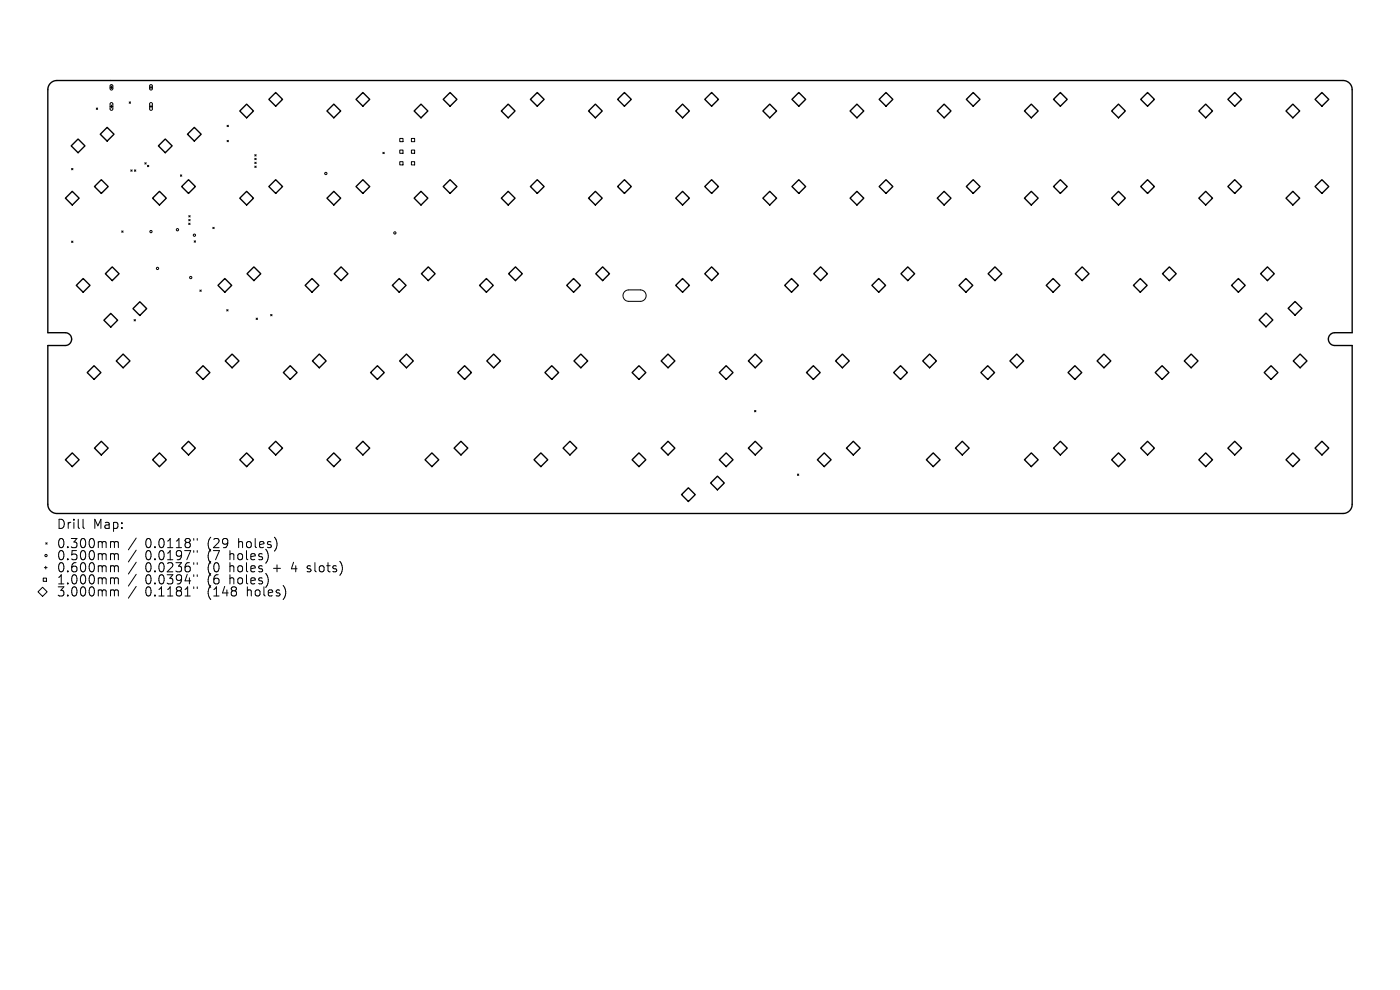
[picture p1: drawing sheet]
<svg xmlns="http://www.w3.org/2000/svg" width="297mm" height="210mm" viewBox="0 0 297 210" stroke-linecap="round" stroke-linejoin="round" font-family="sans-serif">
<defs><g id="words">
<g font-size="2.7">
<text x="11.9" y="112.5">Drill</text>
<text x="19.7" y="112.5">Map:</text>
<text x="11.9" y="116.5">0.300mm</text>
<text x="11.9" y="119.1">0.500mm</text>
<text x="30.8" y="116.5">0.0118&quot;</text>
<text x="30.8" y="119.1">0.0197&quot;</text>
<text x="44.1" y="116.5">(29</text>
<text x="44.1" y="119.1">(7</text>
<text x="49" y="119.1">holes)</text>
<text x="50.8" y="116.5">holes)</text>
<text x="11.9" y="121.7">0.600mm</text>
<text x="11.9" y="124.2">1.000mm</text>
<text x="30.8" y="121.7">0.0236&quot;</text>
<text x="30.8" y="124.2">0.0394&quot;</text>
<text x="44.1" y="121.7">(0</text>
<text x="44.1" y="124.2">(6</text>
<text x="49" y="121.7">holes</text>
<text x="49" y="124.2">holes)</text>
<text x="58.4" y="121.7">+</text>
<text x="62.5" y="121.7">4</text>
<text x="66" y="121.7">slots)</text>
<text x="11.9" y="126.8">3.000mm</text>
<text x="30.8" y="126.8">0.1181&quot;</text>
<text x="44.1" y="126.8">(148</text>
<text x="52.7" y="126.8">holes)</text>
</g>
</g></defs>
<g fill="none" stroke="#000" stroke-width=".21">
<path d="M23.4 18.5h.5M23.4 18h.3l.2 .2v.7l-.2 .2-.3-.2zM23.6 18.2v.6M31.7 18.5h.6M31.8 18h.3l.2 .2v.7l-.2 .2-.3-.2zM32 18.2v.6M15.2 35.7l.3 .3M15.5 35.7l-.3 .3M20.4 22.9l.3 .3M20.7 22.9l-.3 .3M23.4 22.6h.5M23.4 21.8h.3l.2 .2v1.2l-.2 .2-.3-.2z"/>
<path d="M23.6 22.3v.6M27.4 21.6l.3 .3M27.7 21.6l-.3 .3M27.7 36l.3 .3M28 36l-.3 .3M28.5 36l.3 .3M28.8 36l-.3 .3M30.7 34.5l.3 .3M31 34.5l-.3 .3M31.3 35.1l.3 .3M31.6 35.1l-.3 .3M31.7 22.6h.6"/>
<path d="M31.8 21.8h.3l.2 .2v1.2l-.2 .2-.4-.2zM32 22.3v.6M38.3 37.1l.3 .3M38.6 37.1l-.3 .3M48.2 26.6l.3 .3M48.2 29.8l.3 .3M48.5 26.6l-.3 .3M48.5 29.8l-.3 .3M54.1 32.8l.2 .3M54.1 33.6l.2 .3M54.1 34.4l.2 .3M54.1 35.2l.2 .3"/>
<path d="M54.3 32.8l-.2 .3M54.3 33.6l-.2 .3M54.3 34.4l-.2 .3M54.3 35.2l-.2 .3M81.2 32.3l.3 .3M81.5 32.3l-.3 .3M84.8 29.4h.7v.7h-.7zM84.8 31.8h.7v.7h-.7zM84.8 34.3h.7v.7h-.7zM87.3 29.4h.7v.7h-.7zM87.3 31.8h.7v.7h-.7zM87.3 34.3h.7v.7h-.7z"/>
<path d="M15.2 51.1l.3 .3M15.5 51.1l-.3 .3M25.8 49l.3 .3M26.1 49l-.3 .3M40 47.3l.3 .3M40 46.6l.3 .2M40.1 45.7l.2 .3M40.3 47.3l-.3 .3M40.3 46.6l-.3 .2M40.3 45.7l-.2 .3M41.2 51.1l.3 .3M41.5 51.1l-.3 .3"/>
<path d="M45.1 48.2l.3 .3M45.4 48.2l-.3 .3M28.4 67.8l.3 .3M28.7 67.8l-.3 .3M42.4 61.5l.3 .3M42.7 61.5l-.3 .3M48.1 65.7l.3 .3M48.4 65.7l-.3 .3M54.3 67.5l.3 .3M54.6 67.5l-.3 .3M57.4 66.7l.3 .3M57.7 66.7l-.3 .3"/>
<path d="M132.5 61.9l.8-.4h2.6a1.21 1.21 0 0 1 1.2 1.2 1.21 1.21 0 0 1-1.2 1.2h-2.5a1.21 1.21 0 0 1-1.1-.7 1.21 1.21 0 0 1 .2-1.3zM160.1 87.1l.3 .3M160.4 87.1l-.3 .3M9.7 115.1l.3 .3M10 115.1l-.3 .3M17.6 110.2v1.6l.3 .3M23.7 114.9h.3l.3 .3M23.7 117.4h.3l.3 .3M24.3 115.2l.3-.3 .4 .1 .1 1.2M24.3 115.2v1M24.3 117.7v1M24.3 117.7l.3-.3 .4 .1 .1 1.2"/>
<path d="M28.9 114.1l-1.7 2.5M28.9 116.7l-1.7 2.5M28.9 119.3l-1.7 2.5M41.1 114.2v.4M41.1 116.8v.4M41.1 119.4v.3M41.8 114.2v.4M41.8 116.8v.4M41.8 119.4v.3M169.2 100.6l.3 .2M169.5 100.6l-.3 .2M8.1 125.5l.9-.9 1 .9-1 1z"/>
<path d="M9.2 122.6h.7v.7h-.7zM9.4 120.4h.6M9.7 120.1v.6M23.7 120h.3l.3 .3M23.7 122.6h.3l.3 .2M23.7 125.1h.3l.3 .3M24.3 120.3v1M24.3 122.8v1.1M24.3 125.4v1M24.3 120.3l.3-.3 .4 .1 .1 1.2M24.3 122.8l.3-.2 .4 .1 .1 1.2M24.3 125.4l.3-.3 .4 .1 .1 1.2"/>
<path d="M28.9 121.8l-1.7 2.5M28.9 124.4l-1.7 2.5M41.1 121.9v.4M41.1 124.5v.4M41.8 121.9v.4M41.8 124.5v.4M65.1 121.2l.2 .1M65.2 120.1v.5"/>
<circle cx="69.1" cy="36.8" r=".24"/>
<circle cx="32" cy="49.1" r=".24"/>
<circle cx="33.4" cy="56.9" r=".24"/>
<circle cx="37.6" cy="48.7" r=".24"/>
<circle cx="40.5" cy="58.9" r=".24"/>
<circle cx="41.2" cy="49.9" r=".24"/>
<circle cx="83.8" cy="49.4" r=".24"/>
<circle cx="9.8" cy="117.8" r=".24"/>
</g>
<g fill="none" stroke="#000" stroke-width=".29">
<path d="M10.7 17.6l.6-.3 .8-.2h272.8a1.94 1.94 0 0 1 2 1.9v51.6h-3.7a1.36 1.36 0 0 0-1.4 1.3 1.36 1.36 0 0 0 1.4 1.4h3.7v33.7a1.94 1.94 0 0 1-2 1.9h-272.8a1.94 1.94 0 0 1-2-1.9v-33.7h3.7a1.36 1.36 0 0 0 1.4-1.4 1.36 1.36 0 0 0-1.4-1.3h-3.7v-51.6l.2-.6zM15.1 30.9l1.5-1.4 1.4 1.4-1.4 1.5zM20 39.6l1.5-1.5 1.5 1.5-1.5 1.4zM21.3 28.5l1.4-1.5 1.5 1.5-1.5 1.4zM33.6 30.9l1.5-1.4 1.4 1.4-1.4 1.5zM39.8 28.5l1.4-1.5 1.5 1.5-1.5 1.4zM40 38.1l1.4 1.5-1.4 1.4-1.5-1.4zM50.9 23.5l1.4-1.4 1.5 1.4-1.5 1.5zM57 21.1l1.5-1.5 1.4 1.5-1.4 1.4zM57 39.6l1.5-1.5 1.4 1.5-1.4 1.4zM69.4 23.5l1.4-1.4 1.5 1.4-1.5 1.5zM75.5 21.1l1.5-1.5 1.4 1.5-1.4 1.4z"/>
<path d="M77 38.1l1.4 1.5-1.4 1.4-1.5-1.4zM87.9 23.5l1.4-1.4 1.5 1.4-1.5 1.5zM94 21.1l1.5-1.5 1.4 1.5-1.4 1.4zM94 39.6l1.5-1.5 1.4 1.5-1.4 1.4zM106.4 23.5l1.4-1.4 1.5 1.4-1.5 1.5zM112.5 21.1l1.5-1.5 1.4 1.5-1.4 1.4zM112.5 39.6l1.5-1.5 1.4 1.5-1.4 1.4zM124.8 23.5l1.5-1.4 1.5 1.4-1.5 1.5zM131 21.1l1.5-1.5 1.4 1.5-1.4 1.4zM131 39.6l1.5-1.5 1.4 1.5-1.4 1.4zM143.3 23.5l1.5-1.4 1.5 1.4-1.5 1.5zM149.5 21.1l1.5-1.5 1.4 1.5-1.4 1.4z"/>
<path d="M151 38.1l1.4 1.5-1.4 1.4-1.5-1.4zM161.8 23.5l1.5-1.4 1.5 1.4-1.5 1.5zM168 21.1l1.5-1.5 1.4 1.5-1.4 1.4zM169.5 38.1l1.4 1.5-1.4 1.4-1.5-1.4zM180.3 23.5l1.5-1.4 1.5 1.4-1.5 1.5zM186.5 21.1l1.5-1.5 1.4 1.5-1.4 1.4zM188 38.1l1.4 1.5-1.4 1.4-1.5-1.4zM198.8 23.5l1.5-1.4 1.4 1.4-1.4 1.5zM205 21.1l1.5-1.5 1.4 1.5-1.4 1.4zM206.5 38.1l1.4 1.5-1.4 1.4-1.5-1.4zM217.3 23.5l1.5-1.4 1.4 1.4-1.4 1.5zM223.5 21.1l1.5-1.5 1.4 1.5-1.4 1.4z"/>
<path d="M223.5 39.6l1.5-1.5 1.4 1.5-1.4 1.4zM235.8 23.5l1.5-1.4 1.4 1.4-1.4 1.5zM242 21.1l1.4-1.5 1.5 1.5-1.5 1.4zM243.4 38.1l1.5 1.5-1.5 1.4-1.4-1.4zM254.3 23.5l1.5-1.4 1.4 1.4-1.4 1.5zM260.5 21.1l1.4-1.5 1.5 1.5-1.5 1.4zM260.5 39.6l1.4-1.5 1.5 1.5-1.5 1.4zM272.8 23.5l1.5-1.4 1.4 1.4-1.4 1.5zM279 21.1l1.4-1.5 1.5 1.5-1.5 1.4zM279 39.6l1.4-1.5 1.5 1.5-1.5 1.4zM13.9 42l1.4-1.4 1.5 1.4-1.5 1.5zM22.4 58.1l1.4-1.5 1.5 1.5-1.5 1.4z"/>
<path d="M32.4 42l1.4-1.4 1.5 1.4-1.5 1.5zM50.9 42l1.4-1.4 1.5 1.4-1.5 1.5zM52.4 58.1l1.5-1.5 1.4 1.5-1.4 1.4zM69.4 42l1.4-1.4 1.5 1.4-1.5 1.5zM70.9 58.1l1.5-1.5 1.4 1.5-1.4 1.4zM87.9 42l1.4-1.4 1.5 1.4-1.5 1.5zM89.4 58.1l1.5-1.5 1.4 1.5-1.4 1.4zM106.4 42l1.4-1.4 1.5 1.4-1.5 1.5zM107.9 58.1l1.5-1.5 1.4 1.5-1.4 1.4zM124.8 42l1.5-1.4 1.5 1.4-1.5 1.5zM126.4 58.1l1.4-1.5 1.5 1.5-1.5 1.4zM143.3 42l1.5-1.4 1.5 1.4-1.5 1.5z"/>
<path d="M149.5 58.1l1.5-1.5 1.4 1.5-1.4 1.4zM161.8 42l1.5-1.4 1.5 1.4-1.5 1.5zM172.6 58.1l1.5-1.5 1.4 1.5-1.4 1.4zM180.3 42l1.5-1.4 1.5 1.4-1.5 1.5zM191.1 58.1l1.5-1.5 1.4 1.5-1.4 1.4zM198.8 42l1.5-1.4 1.4 1.4-1.4 1.5zM209.6 58.1l1.5-1.5 1.4 1.5-1.4 1.4zM217.3 42l1.5-1.4 1.4 1.4-1.4 1.5zM228.1 58.1l1.5-1.5 1.4 1.5-1.4 1.4zM235.8 42l1.5-1.4 1.4 1.4-1.4 1.5zM246.6 58.1l1.5-1.5 1.4 1.5-1.4 1.4zM254.3 42l1.5-1.4 1.4 1.4-1.4 1.5z"/>
<path d="M262.7 59.1l1.5 1.4-1.5 1.5-1.4-1.5zM267.4 58.1l1.5-1.5 1.4 1.5-1.4 1.4zM272.8 42l1.5-1.4 1.4 1.4-1.4 1.5zM16.2 60.5l1.4-1.4 1.5 1.4-1.5 1.5zM18.5 79l1.5-1.4 1.4 1.4-1.4 1.5zM22 67.9l1.5-1.4 1.5 1.4-1.5 1.5zM24.7 76.6l1.4-1.5 1.5 1.5-1.5 1.4zM28.2 65.5l1.5-1.5 1.4 1.5-1.4 1.4zM41.6 79l1.5-1.4 1.4 1.4-1.4 1.5zM46.2 60.5l1.5-1.4 1.5 1.4-1.5 1.5zM47.8 76.6l1.4-1.5 1.5 1.5-1.5 1.4zM60.1 79l1.5-1.4 1.4 1.4-1.4 1.5z"/>
<path d="M64.7 60.5l1.5-1.4 1.5 1.4-1.5 1.5zM66.3 76.6l1.4-1.5 1.5 1.5-1.5 1.4zM78.6 79l1.5-1.4 1.4 1.4-1.4 1.5zM83.2 60.5l1.5-1.4 1.4 1.4-1.4 1.5zM84.8 76.6l1.4-1.5 1.5 1.5-1.5 1.4zM97.1 79l1.5-1.4 1.4 1.4-1.4 1.5zM101.7 60.5l1.5-1.4 1.4 1.4-1.4 1.5zM103.3 76.6l1.4-1.5 1.5 1.5-1.5 1.4zM115.6 79l1.5-1.4 1.4 1.4-1.4 1.5zM120.2 60.5l1.5-1.4 1.4 1.4-1.4 1.5zM121.8 76.6l1.4-1.5 1.5 1.5-1.5 1.4zM134.1 79l1.5-1.4 1.4 1.4-1.4 1.5z"/>
<path d="M140.3 76.6l1.4-1.5 1.5 1.5-1.5 1.4zM143.3 60.5l1.5-1.4 1.5 1.4-1.5 1.5zM152.6 79l1.4-1.4 1.5 1.4-1.5 1.5zM158.8 76.6l1.4-1.5 1.5 1.5-1.5 1.4zM166.5 60.5l1.4-1.4 1.5 1.4-1.5 1.5zM171.1 79l1.4-1.4 1.5 1.4-1.5 1.5zM177.3 76.6l1.4-1.5 1.5 1.5-1.5 1.4zM185 60.5l1.4-1.4 1.5 1.4-1.5 1.5zM189.6 79l1.4-1.4 1.5 1.4-1.5 1.5zM195.8 76.6l1.4-1.5 1.5 1.5-1.5 1.4zM203.5 60.5l1.4-1.4 1.5 1.4-1.5 1.5zM208.1 79l1.4-1.4 1.5 1.4-1.5 1.5z"/>
<path d="M214.2 76.6l1.5-1.5 1.5 1.5-1.5 1.4zM222 60.5l1.4-1.4 1.5 1.4-1.5 1.5zM226.6 79l1.4-1.4 1.5 1.4-1.5 1.5zM232.7 76.6l1.5-1.5 1.5 1.5-1.5 1.4zM240.4 60.5l1.5-1.4 1.5 1.4-1.5 1.5zM245.1 79l1.4-1.4 1.5 1.4-1.5 1.5zM251.2 76.6l1.5-1.5 1.5 1.5-1.5 1.4zM267.1 67.9l1.5-1.5 1.4 1.5-1.4 1.4zM268.2 79l1.4-1.4 1.5 1.4-1.5 1.5zM273.3 65.4l1.4-1.4 1.5 1.4-1.5 1.5zM275.8 75.1l1.5 1.5-1.5 1.4-1.4-1.4zM13.9 97.5l1.4-1.4 1.5 1.4-1.5 1.5z"/>
<path d="M20 95.1l1.5-1.5 1.5 1.5-1.5 1.4zM32.4 97.5l1.4-1.4 1.5 1.4-1.5 1.5zM38.5 95.1l1.5-1.5 1.4 1.5-1.4 1.4zM50.9 97.5l1.4-1.4 1.5 1.4-1.5 1.5zM57 95.1l1.5-1.5 1.4 1.5-1.4 1.4zM69.4 97.5l1.4-1.4 1.5 1.4-1.5 1.5zM75.5 95.1l1.5-1.5 1.4 1.5-1.4 1.4zM90.2 97.5l1.4-1.4 1.5 1.4-1.5 1.5zM96.3 95.1l1.5-1.5 1.4 1.5-1.4 1.4zM113.3 97.5l1.4-1.4 1.5 1.4-1.5 1.5zM119.5 95.1l1.4-1.5 1.5 1.5-1.5 1.4zM134.1 97.5l1.5-1.4 1.4 1.4-1.4 1.5z"/>
<path d="M140.3 95.1l1.4-1.5 1.5 1.5-1.5 1.4zM152.6 97.5l1.4-1.4 1.5 1.4-1.5 1.5zM158.8 95.1l1.4-1.5 1.5 1.5-1.5 1.4zM173.4 97.5l1.5-1.4 1.4 1.4-1.4 1.5zM179.6 95.1l1.4-1.5 1.5 1.5-1.5 1.4zM196.5 97.5l1.5-1.4 1.4 1.4-1.4 1.5zM202.7 95.1l1.4-1.5 1.5 1.5-1.5 1.4zM217.3 97.5l1.5-1.4 1.4 1.4-1.4 1.5zM223.5 95.1l1.5-1.5 1.4 1.5-1.4 1.4zM235.8 97.5l1.5-1.4 1.4 1.4-1.4 1.5zM242 95.1l1.4-1.5 1.5 1.5-1.5 1.4zM254.3 97.5l1.5-1.4 1.4 1.4-1.4 1.5z"/>
<path d="M260.5 95.1l1.4-1.5 1.5 1.5-1.5 1.4zM272.8 97.5l1.5-1.4 1.4 1.4-1.4 1.5zM279 95.1l1.4-1.5 1.5 1.5-1.5 1.4zM144.6 104.9l1.4-1.4 1.5 1.4-1.5 1.5zM150.7 102.5l1.5-1.5 1.5 1.5-1.5 1.4z"/>
</g>
<use href="#words"/>
</svg>
